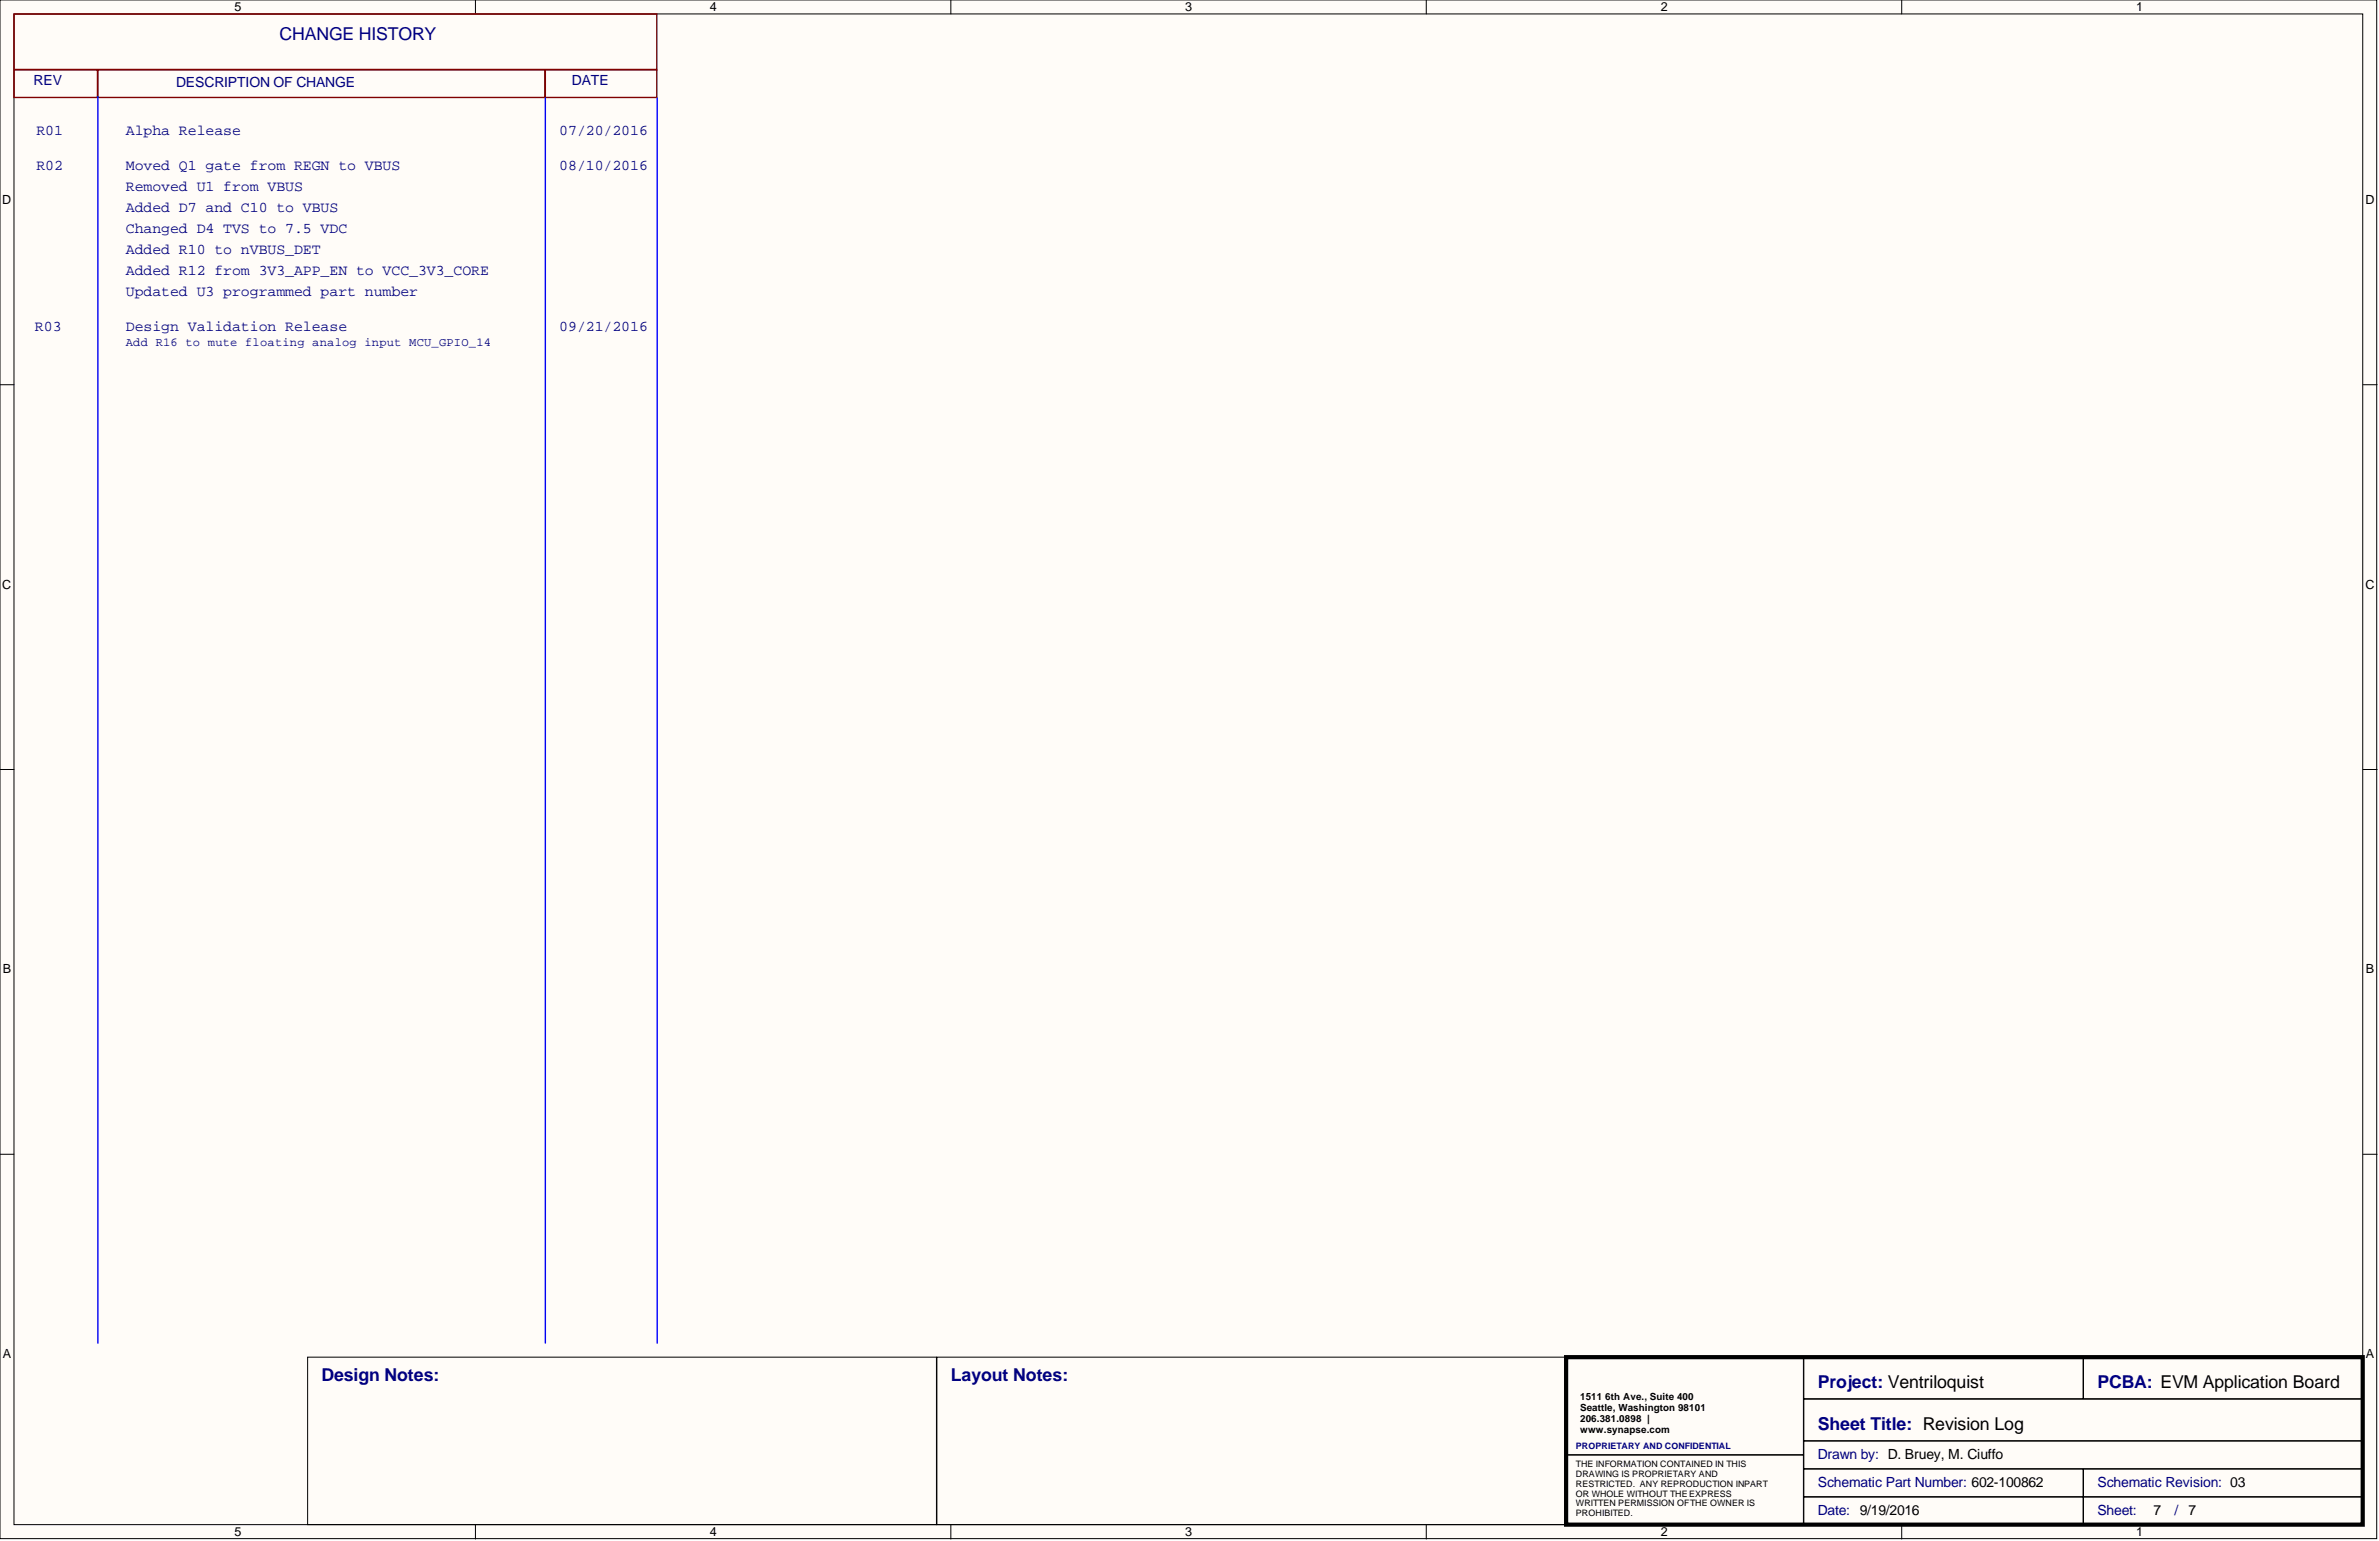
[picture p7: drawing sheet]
<svg xmlns="http://www.w3.org/2000/svg" width="431mm" height="279mm" viewBox="0 0 431 279" stroke-linecap="round" stroke-linejoin="round" font-family="sans-serif">
<defs><g id="words">
<text font-size="3.2" fill="#000084" x="50.7" y="7.2">CHANGE HISTORY</text>
<g font-size="3.2" fill="#000080">
<text x="58.3" y="250.5">Design Notes:</text>
<text x="172.4" y="250.5">Layout Notes:</text>
<text x="329.7" y="251.7">Project: Ventriloquist</text>
<text x="380.4" y="251.7">PCBA: EVM Application Board</text>
<text x="329.7" y="259.3">Sheet Title: Revision Log</text>
</g>
<g font-size="2.7" fill="#000080">
<text x="6.6" y="24.5">R01</text>
<text x="22.8" y="24.5">Alpha Release</text>
<text x="101.4" y="24.5">07/20/2016</text>
<text x="6.6" y="30.9">R02</text>
<text x="22.8" y="30.9">Moved Q1 gate from REGN to VBUS</text>
<text x="22.8" y="34.7">Removed U1 from VBUS</text>
<text x="101.4" y="30.9">08/10/2016</text>
<text x="22.8" y="38.5">Added D7 and C10 to VBUS</text>
<text x="22.8" y="42.3">Changed D4 TVS to 7.5 VDC</text>
<text x="22.8" y="46.1">Added R10 to nVBUS_DET</text>
<text x="22.8" y="49.9">Added R12 from 3V3_APP_EN to VCC_3V3_CORE</text>
<text x="22.8" y="53.7">Updated U3 programmed part number</text>
<text x="6.3" y="60">R03</text>
<text x="22.8" y="60">Design Validation Release</text>
<text x="101.4" y="60">09/21/2016</text>
</g>
<g font-size="2.5" fill="#000080">
<text x="6.1" y="15.5">REV</text>
<text x="32" y="15.7">DESCRIPTION OF CHANGE</text>
<text x="103.7" y="15.5">DATE</text>
<text x="329.7" y="264.6">Drawn by: D. Bruey, M. Ciuffo</text>
<text x="329.7" y="269.7">Schematic Part Number: 602-100862</text>
<text x="380.4" y="269.7">Schematic Revision: 03</text>
<text x="329.7" y="274.7">Date: 9/19/2016</text>
<text x="380.4" y="274.7">Sheet:</text>
<text x="394.3" y="274.7">/ 7</text>
</g>
<text font-size="2.5" x="390.5" y="274.7">7</text>
<g font-size="2.3">
<text x="42.5" y="2">5</text>
<text x="128.7" y="2">4</text>
<text x="215" y="2">3</text>
<text x="301.2" y="2">2</text>
<text x="387.4" y="2">1</text>
<text x=".4" y="36.9">D</text>
<text x="429" y="36.9">D</text>
<text x=".4" y="106.7">C</text>
<text x="429" y="106.7">C</text>
<text x=".5" y="176.5">B</text>
<text x="429.1" y="176.5">B</text>
<text x=".5" y="246.2">A</text>
<text x="429.1" y="246.2">A</text>
<text x="42.5" y="278.5">5</text>
<text x="128.7" y="278.5">4</text>
<text x="215" y="278.5">3</text>
<text x="301.2" y="278.5">2</text>
<text x="387.4" y="278.5">1</text>
</g>
<text font-size="2.2" fill="#000080" x="22.8" y="62.7">Add R16 to mute floating analog input MCU_GPIO_14</text>
<g font-size="1.8">
<text x="286.6" y="253.8">1511</text>
<text x="286.6" y="255.8">Seattle, Washington 98101</text>
<text x="286.6" y="257.8">206.381.0898 |</text>
<text x="291.1" y="253.8">6th Ave., Suite 400</text>
<text x="286.6" y="259.9">www.synapse.com</text>
</g>
<text font-size="1.6" fill="#000080" x="285.8" y="262.7">PROPRIETARY AND CONFIDENTIAL</text>
<g font-size="1.6">
<text x="285.8" y="266">THE INFORMATION CONTAINED IN THIS</text>
<text x="285.8" y="267.8">DRAWING IS PROPRIETARY AND</text>
<text x="285.8" y="269.6">RESTRICTED. ANY REPRODUCTION INPART</text>
<text x="285.8" y="271.4">OR WHOLE WITHOUT THE EXPRESS</text>
<text x="285.8" y="273.1">WRITTEN PERMISSION OFTHE OWNER IS</text>
<text x="285.8" y="274.9">PROHIBITED.</text>
</g>
</g></defs>
<g fill="#fffcf8" stroke="#000" stroke-width=".18">
<path d="M0 0h431v279h-431z"/>
<path d="M2.5 2.5h426v273.9h-426z"/>
</g>
<g fill="none" stroke="#000" stroke-width=".18">
<path d="M86.2 0v2.5M172.4 0v2.5M258.7 0v2.5M344.9 0v2.5M0 69.8h2.5M428.6 69.8h2.5M0 139.5h2.5M428.6 139.5h2.5M0 209.3h2.5M428.6 209.3h2.5M55.8 246.1h114v30.3h-114zM169.9 246.1h114v30.3h-114z"/>
<path d="M284 246.1h43.1v17.7h-43.1zM327.1 246.1h50.7v7.5h-50.7zM327.1 253.7h101.4v7.5h-101.4zM377.9 246.1h50.6v7.5h-50.6zM86.2 276.5v2.5M172.4 276.5v2.5M258.7 276.5v2.5M284 263.8h43.1v12.6h-43.1zM327.1 261.3h101.4v5h-101.4zM327.1 266.4h50.7v5h-50.7zM327.1 271.4h50.7v5h-50.7zM344.9 276.5v2.5"/>
<path d="M377.9 266.4h50.6v5h-50.6zM377.9 271.4h50.6v5h-50.6z"/>
</g>
<path d="M284 246.1h144.5v30.3h-144.5z" fill="none" stroke="#000" stroke-width=".76"/>
<path d="M2.5 12.7h15.2v5h-15.2zM2.5 2.5h116.6v10.1h-116.6zM17.8 12.7h81v5h-81zM98.9 12.7h20.2v5h-20.2z" fill="none" stroke="#800000" stroke-width=".25"/>
<path d="M17.8 17.5v226M98.9 17.7v225.8M119.2 17.7v225.8" fill="none" stroke="#00f" stroke-width=".25"/>
<use href="#words"/>
</svg>
